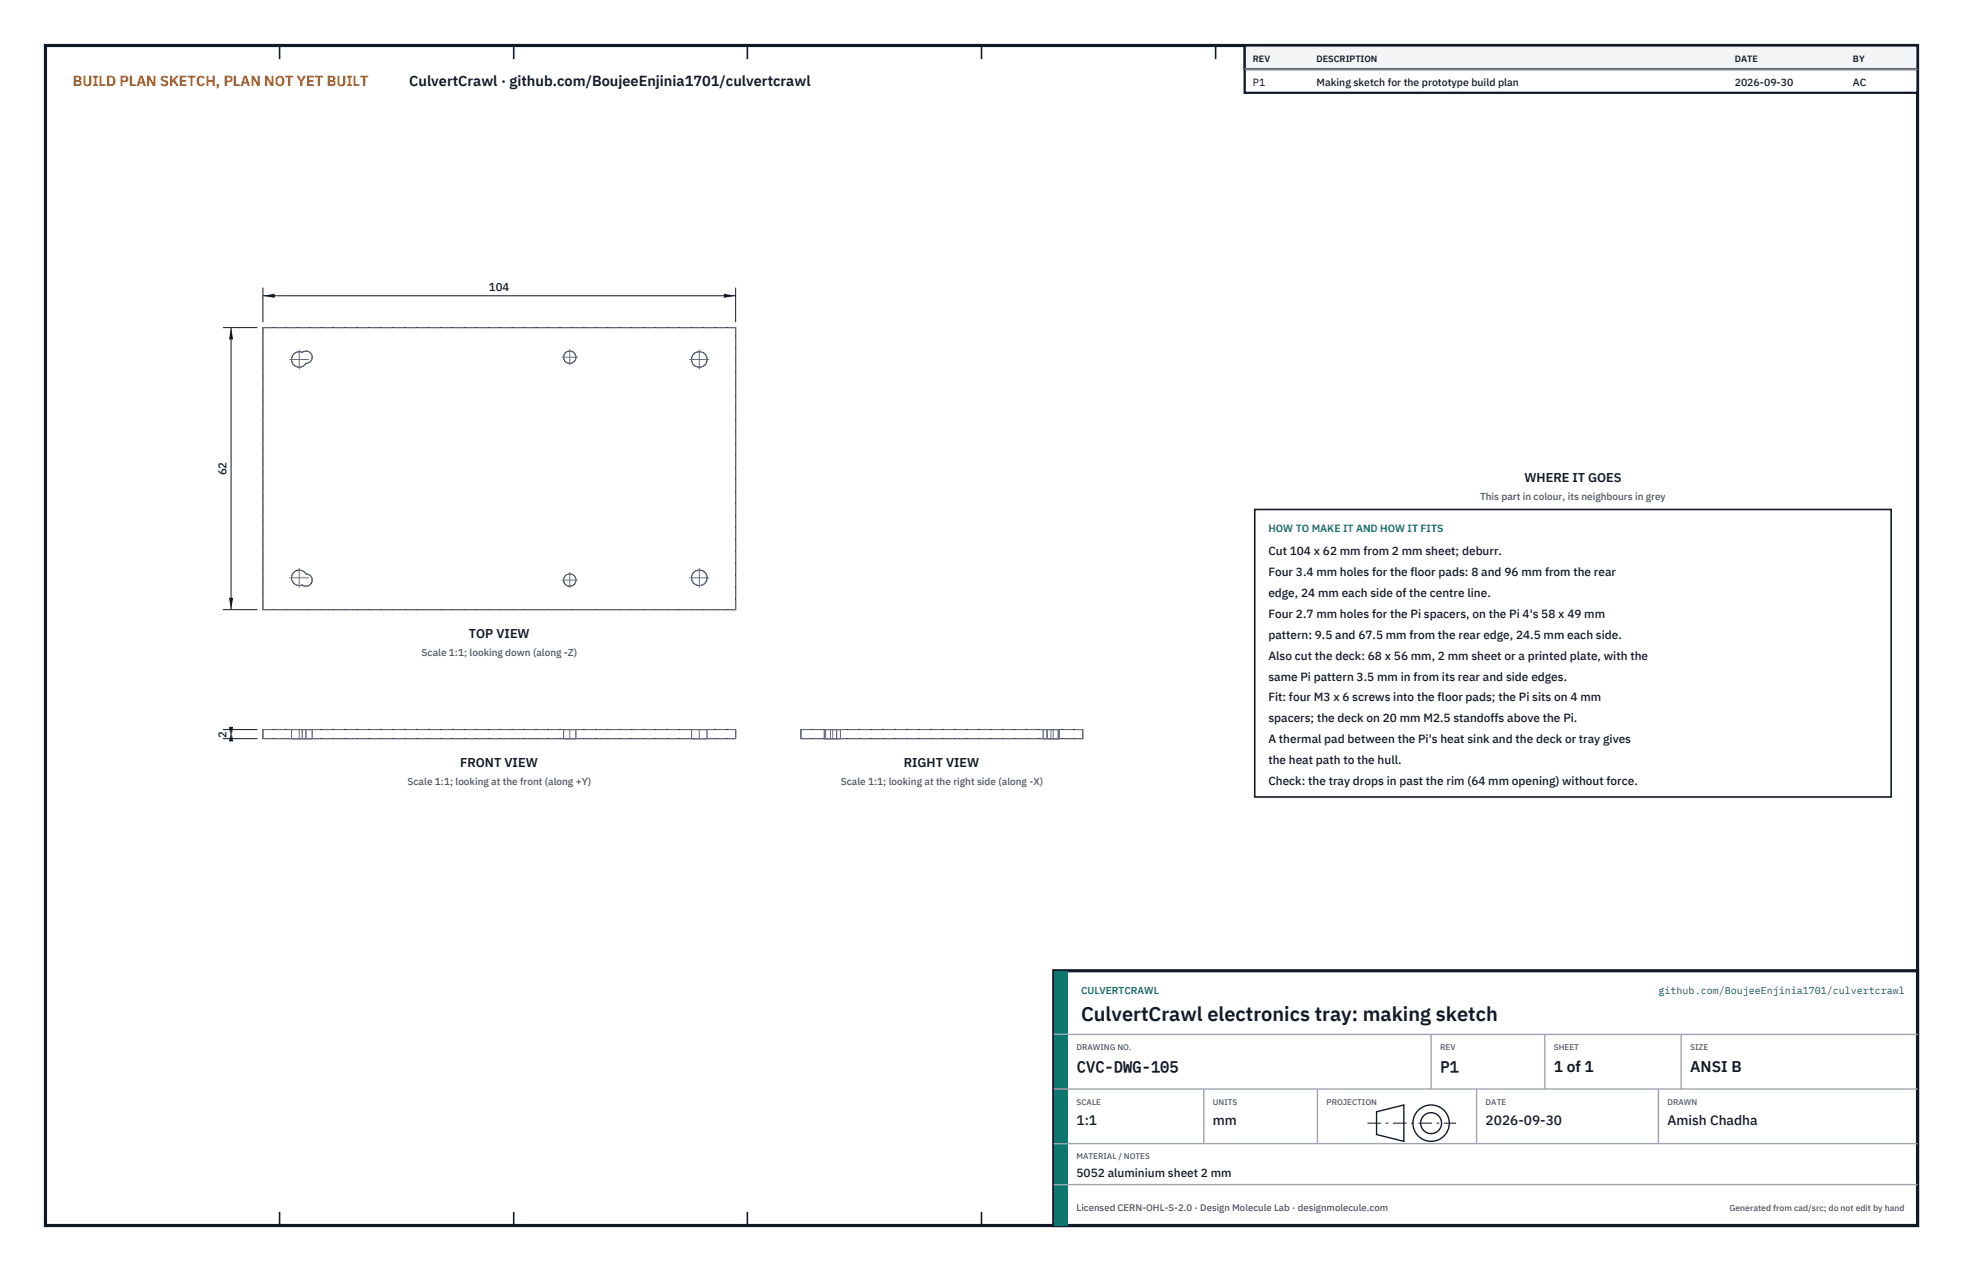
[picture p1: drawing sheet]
<svg xmlns="http://www.w3.org/2000/svg" width="432mm" height="279mm" viewBox="0 0 432 279" stroke-linecap="round" stroke-linejoin="round" font-family="sans-serif">
<defs><g id="words">
<text font-size="4.4" fill="#111827" x="237.8" y="224.4">CulvertCrawl electronics tray: making sketch</text>
<g font-size="3.4" fill="#111827">
<text x="236.8" y="235.6">CVC-DWG-105</text>
<text x="316.8" y="235.6">P1</text>
<text x="341.8" y="235.6">1 of 1</text>
<text x="371.8" y="235.6">ANSI B</text>
</g>
<text font-size="3.2" fill="#b45309" x="16" y="19">BUILD PLAN SKETCH, PLAN NOT YET BUILT</text>
<text font-size="3.2" fill="#111827" x="90" y="19">CulvertCrawl · github.com/BoujeeEnjinia1701/culvertcrawl</text>
<g font-size="3" fill="#111827">
<text x="236.8" y="247.2">1:1</text>
<text x="266.8" y="247.2">mm</text>
<text x="326.8" y="247.2">2026-09-30</text>
<text x="366.8" y="247.2">Amish Chadha</text>
</g>
<g font-size="2.8" fill="#111827">
<text x="335.3" y="106">WHERE IT GOES</text>
<text x="103.1" y="140.2">TOP VIEW</text>
<text x="101.2" y="168.6">FRONT VIEW</text>
<text x="198.8" y="168.6">RIGHT VIEW</text>
</g>
<g font-size="2.6" fill="#111827">
<text x="279" y="122">Cut 104 x 62 mm from 2 mm sheet; deburr.</text>
<text x="279" y="126.6">Four 3.4 mm holes for the floor pads: 8 and 96 mm from the rear</text>
<text x="279" y="131.2">edge, 24 mm each side of the centre line.</text>
<text x="279" y="135.8">Four 2.7 mm holes for the Pi spacers, on the Pi 4's 58 x 49 mm</text>
<text x="279" y="140.4">pattern: 9.5 and 67.5 mm from the rear edge, 24.5 mm each side.</text>
<text x="279" y="145">Also cut the deck: 68 x 56 mm, 2 mm sheet or a printed plate, with the</text>
<text x="279" y="149.6">same Pi pattern 3.5 mm in from its rear and side edges.</text>
<text x="279" y="154.2">Fit: four M3 x 6 screws into the floor pads; the Pi sits on 4 mm</text>
<text x="279" y="158.8">spacers; the deck on 20 mm M2.5 standoffs above the Pi.</text>
<text x="279" y="163.4">A thermal pad between the Pi's heat sink and the deck or tray gives</text>
<text x="279" y="168">the heat path to the hull.</text>
<text x="279" y="172.6">Check: the tray drops in past the rim (64 mm opening) without force.</text>
<text x="236.8" y="258.8">5052 aluminium sheet 2 mm</text>
</g>
<g font-size="2.5" fill="#111827">
<text x="107.6" y="64">104</text>
<text x="49.8" y="104.5" transform="rotate(-90 49.8 104.5)">62</text>
<text x="49.8" y="162.1" transform="rotate(-90 49.8 162.1)">2</text>
</g>
<g font-size="2.3" fill="#111827">
<text x="275.6" y="18.8">P1</text>
<text x="289.6" y="18.8">Making sketch for the prototype build plan</text>
<text x="381.6" y="18.8">2026-09-30</text>
<text x="407.6" y="18.8">AC</text>
</g>
<text font-size="2.3" fill="#0f766e" x="279" y="117">HOW TO MAKE IT AND HOW IT FITS</text>
<g font-size="2.2" fill="#4b5563">
<text x="325.6" y="110">This part in colour, its neighbours in grey</text>
<text x="92.7" y="144.2">Scale 1:1; looking down (along -Z)</text>
<text x="89.7" y="172.5">Scale 1:1; looking at the front (along +Y)</text>
<text x="185" y="172.5">Scale 1:1; looking at the right side (along -X)</text>
</g>
<g font-size="2.2" fill="#0f766e">
<text x="237.8" y="218.4">CULVERTCRAWL</text>
<text x="364.9" y="218.4">github.com/BoujeeEnjinia1701/culvertcrawl</text>
</g>
<text font-size="2.1" fill="#4b5563" x="236.8" y="266.2">Licensed CERN-OHL-S-2.0 · Design Molecule Lab · designmolecule.com</text>
<g font-size="2" fill="#111827">
<text x="275.6" y="13.6">REV</text>
<text x="289.6" y="13.6">DESCRIPTION</text>
<text x="381.6" y="13.6">DATE</text>
<text x="407.6" y="13.6">BY</text>
</g>
<text font-size="1.9" fill="#4b5563" x="380.4" y="266.2">Generated from cad/src; do not edit by hand</text>
<g font-size="1.8" fill="#4b5563">
<text x="236.8" y="230.8">DRAWING NO.</text>
<text x="316.8" y="230.8">REV</text>
<text x="341.8" y="230.8">SHEET</text>
<text x="371.8" y="230.8">SIZE</text>
<text x="236.8" y="242.8">SCALE</text>
<text x="266.8" y="242.8">UNITS</text>
<text x="291.8" y="242.8">PROJECTION</text>
<text x="326.8" y="242.8">DATE</text>
<text x="366.8" y="242.8">DRAWN</text>
<text x="236.8" y="254.8">MATERIAL / NOTES</text>
</g>
</g></defs>
<path d="M10 10h411.8v259.4h-411.8z" fill="none" stroke="#111827" stroke-width=".7" stroke-linecap="butt"/>
<g fill="none" stroke="#111827" stroke-width=".35">
<path d="M61.5 10v3M113 10v3M164.4 10v3M215.9 10v3M267.4 10v3M318.9 10v3M370.3 10v3M61.5 266.4v3M113 266.4v3M164.4 266.4v3M215.9 266.4v3M267.4 266.4v3"/>
<path d="M318.9 266.4v3M370.3 266.4v3"/>
</g>
<g fill="none" stroke="#111727" stroke-width=".22">
<path d="M57.8 72h104v62h-104zM64.7 77.8a1.7 1.7 0 0 1 1.8-.3 1.35 1.35 0 0 1 2.1 .6 1.35 1.35 0 0 1-1.3 1.8 1.7 1.7 0 0 1-2.5 .5 1.7 1.7 0 0 1-.1-2.6zM64.6 125.8a1.7 1.7 0 0 1 2.7 .4 1.35 1.35 0 0 1 1.3 1.8 1.35 1.35 0 0 1-2.1 .6 1.7 1.7 0 0 1-2.1-.6 1.7 1.7 0 0 1 .2-2.2zM57.8 160.4h104v2h-104zM176.2 160.4h62v2h-62z"/>
<circle cx="125.3" cy="78.5" r="1.36"/>
<circle cx="153.8" cy="79" r="1.71"/>
<circle cx="125.3" cy="127.5" r="1.36"/>
<circle cx="153.8" cy="127" r="1.71"/>
</g>
<g fill="none" stroke="#6a7180" stroke-width=".22" stroke-dasharray="2.1 .5">
<path d="M57.8 72h104M66.5 77.5a1.7 1.7 0 0 0-2.2 .8 1.7 1.7 0 0 0 .7 2.2 1.7 1.7 0 0 0 2.3-.6M67.3 79.9a1.35 1.35 0 0 0 1.3-1.8 1.35 1.35 0 0 0-2.1-.6M57.8 134v-62M57.8 134h104M66.5 128.6a1.35 1.35 0 0 0 2.1-.6 1.35 1.35 0 0 0-1.3-1.8M67.3 126.2a1.7 1.7 0 0 0-2.3-.7 1.7 1.7 0 0 0-.7 2.3 1.7 1.7 0 0 0 2.2 .8M161.8 134v-62M57.8 162.4v-2M57.8 160.4h104M57.8 162.4h104M64.1 160.4h2.4"/>
<path d="M64.1 160.4h3.2M64.1 162.4h2.4M64.1 162.4h3.2M64.1 162.4v-2M66.5 160.4h-2.4M66.5 160.4h2.2M66.5 162.4h2.2M66.5 162.4h-2.4M66.5 162.4v-2M67.3 160.4h-3.2M67.3 160.4h1.4M67.3 162.4h-3.2"/>
<path d="M67.3 162.4h1.4M67.3 162.4v-2M68.7 160.4h-2.2M68.7 160.4h-1.4M68.7 162.4h-1.4M68.7 162.4h-2.2M68.7 162.4v-2M124 160.4h2.7M124 162.4h2.7M124 162.4v-2M126.7 160.4h-2.7M126.7 162.4h-2.7"/>
<path d="M126.7 162.4v-2M152.1 160.4h3.4M152.1 162.4h3.4M152.1 162.4v-2M155.5 160.4h-3.4M155.5 162.4h-3.4M155.5 162.4v-2M161.8 162.4v-2M176.2 162.4v-2M176.2 160.4h62M176.2 162.4h62M181.3 160.4h.3"/>
<path d="M181.3 160.4h1.4M181.3 162.4h2.7M181.3 162.4h1.4M181.3 162.4v-2M181.5 160.4h.1M181.5 160.4h1.7M181.5 162.4h.1M181.5 162.4h1.7M181.5 162.4v-2M181.6 162.4h-.3M181.6 162.4v-2M182.7 160.4h1.3"/>
<path d="M182.7 162.4h1.3M183.2 160.4h1.7M183.2 162.4h1.7M184 160.4h.9M184 160.4h.1M184 160.4h-2.7M184 162.4h.9M184 162.4h.1M184 162.4h-2.7M184 162.4v-2M184.9 160.4h-3.4M184.9 162.4h-3.4"/>
<path d="M184.9 162.4v-2M229.5 160.4h.8M229.5 160.4h1.7M229.5 162.4h.8M229.5 162.4h1.7M229.5 162.4v-2M230.3 160.4h.1M230.3 160.4h1.4M230.3 162.4h.1M230.3 162.4h2.7M230.3 162.4h1.4M230.3 162.4v-2"/>
<path d="M231.2 160.4h1.7M231.2 162.4h1.7M231.7 160.4h1.3M231.7 162.4h1.3M232.7 160.4h.2M232.7 160.4h.3M232.7 162.4h.2M232.7 162.4v-2M232.9 160.4h-3.4M232.9 162.4h-3.4M232.9 162.4v-2M233 160.4h-2.7"/>
<path d="M233 162.4h-.3M233 162.4h-2.7M233 162.4v-2M238.2 162.4v-2"/>
<circle cx="125.3" cy="78.5" r="1.36"/>
<circle cx="153.8" cy="79" r="1.71"/>
<circle cx="125.3" cy="127.5" r="1.36"/>
<circle cx="153.8" cy="127" r="1.71"/>
</g>
<g fill="none" stroke="#6a7180" stroke-width=".22" stroke-dasharray="4.2 .5 0 .5">
<path d="M63.7 79h4.2M123.6 78.5h3.4M151.7 79h4.2M65.8 81.1v-4.2M125.3 80.2v-3.4M153.8 81.1v-4.2M63.7 127h4.2M65.8 129.1v-4.2M123.6 127.5h3.4M125.3 129.2v-3.4M151.7 127h4.2M153.8 129.1v-4.2"/>
<path d="M65.8 162.4v-2M125.3 162.4v-2M153.8 162.4v-2M182.7 162.4v-2M183.2 162.4v-2M231.2 162.4v-2M231.7 162.4v-2"/>
</g>
<path d="M57.8 63.2v7.6M57.8 65h104M161.8 63.2v7.6" fill="none" stroke="#111827" stroke-width=".22"/>
<path d="M57.8 65l2.6-.4v.9zM159.2 64.6v.9l2.6-.5z" fill="#111827"/>
<path d="M49 72h7.6M50.8 72v62M49 134h7.6" fill="none" stroke="#111827" stroke-width=".22"/>
<path d="M50.8 72l-.4 2.6h.9zM50.4 131.4h.9l-.5 2.6z" fill="#111827"/>
<path d="M49 160.4h7.6M49 162.4h7.6M50.8 160.4v2" fill="none" stroke="#111827" stroke-width=".22"/>
<path d="M50.8 160.4l-.4 2.6h.9zM50.4 159.8h.9l-.5 2.6z" fill="#111827"/>
<path d="M276 112h140v63.2h-140z" fill="#fff" stroke="#111827" stroke-width=".35"/>
<path d="M273.8 10h148v10.4h-148z" fill="#fff" stroke="#111827" stroke-width=".5"/>
<path d="M273.8 10h148v5.2h-148z" fill="#f3f4f6" stroke="#111827" stroke-width=".5"/>
<path d="M273.8 15.2h148" fill="none" stroke="#9ca3af" stroke-width=".3"/>
<path d="M231.8 213.4h190v56h-190z" fill="#fff" stroke="#111827" stroke-width=".7" stroke-linecap="butt"/>
<path d="M231.8 213.4h3v56h-3z" fill="#0f766e"/>
<path d="M231.8 227.4h190M231.8 239.4h190M264.8 239.4v12M289.8 239.4v12M314.8 227.4v12M324.8 239.4v12M339.8 227.4v12M364.8 239.4v12M369.8 227.4v12M231.8 251.4h190M231.8 260.4h190" fill="none" stroke="#9ca3af" stroke-width=".3"/>
<g fill="none" stroke="#111827" stroke-width=".3">
<path d="M302.8 244.4l6-1.5v8l-6-1.5z"/>
<circle cx="314.8" cy="246.9" r="4"/>
<circle cx="314.8" cy="246.9" r="2.3"/>
</g>
<path d="M300.8 246.9h19.5" fill="none" stroke="#111827" stroke-width=".22" stroke-dasharray="3 1 .6 1" stroke-linecap="butt"/>
<use href="#words"/>
</svg>
